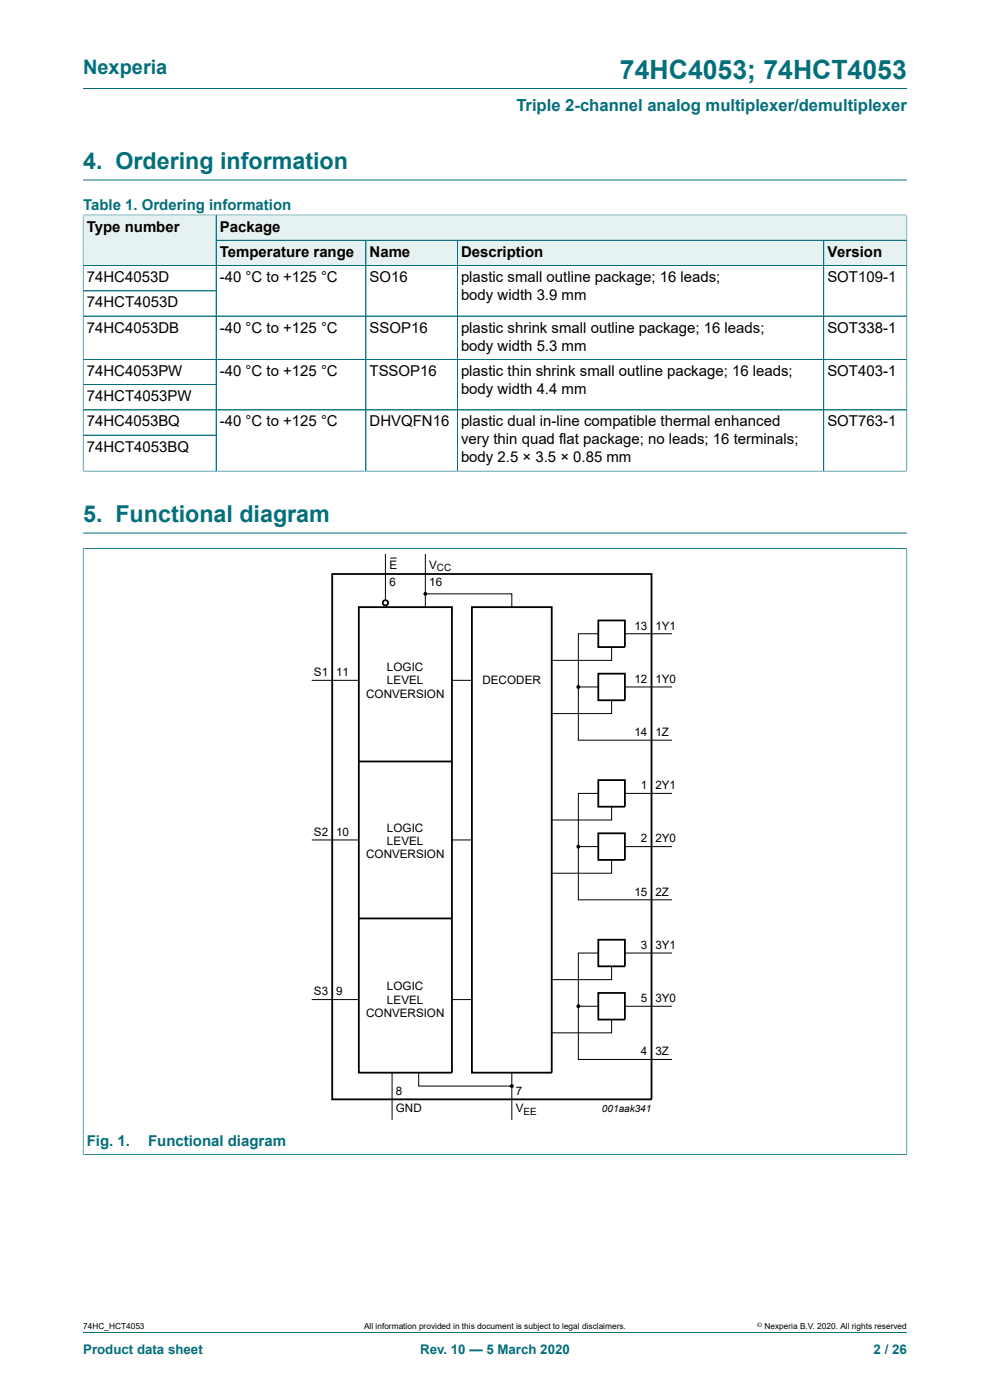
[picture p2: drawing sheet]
<svg xmlns="http://www.w3.org/2000/svg" width="210mm" height="297mm" viewBox="0 0 210 297" stroke-linecap="round" stroke-linejoin="round" font-family="sans-serif">
<defs><g id="words">
<text font-size="5.6" fill="#036f7b" x="131.5" y="16.8">74HC4053; 74HCT4053</text>
<g font-size="4.9" fill="#036f7b">
<text x="17.6" y="35.9">4. Ordering information</text>
<text x="17.6" y="110.7">5. Functional diagram</text>
</g>
<text font-size="4.2" fill="#036f7b" x="17.6" y="15.6">Nexperia</text>
<text font-size="3.5" fill="#036f7b" x="109.5" y="23.7">Triple 2-channel analog multiplexer/demultiplexer</text>
<g font-size="3.2" fill="#036f7b">
<text x="17.6" y="44.5">Table 1. Ordering information</text>
<text x="18.4" y="243">Fig. 1.</text>
<text x="31.4" y="243">Functional diagram</text>
</g>
<g font-size="3.2">
<text x="18.4" y="49.1">Type number</text>
<text x="46.6" y="49.1">Package</text>
<text x="18.4" y="59.8">74HC4053D</text>
<text x="46.6" y="54.5">Temperature range</text>
<text x="46.6" y="59.8">-40 °C to +125 °C</text>
<text x="78.4" y="54.5">Name</text>
<text x="78.4" y="59.8">SO16</text>
<text x="97.8" y="54.5">Description</text>
<text x="97.8" y="59.8">plastic small outline package; 16 leads;</text>
<text x="175.5" y="54.5">Version</text>
<text x="175.5" y="59.8">SOT109-1</text>
<text x="18.4" y="65.2">74HCT4053D</text>
<text x="97.8" y="63.7">body width 3.9 mm</text>
<text x="18.4" y="70.6">74HC4053DB</text>
<text x="46.6" y="70.6">-40 °C to +125 °C</text>
<text x="78.4" y="70.6">SSOP16</text>
<text x="97.8" y="70.6">plastic shrink small outline package; 16 leads;</text>
<text x="175.5" y="70.6">SOT338-1</text>
<text x="97.8" y="74.4">body width 5.3 mm</text>
<text x="18.4" y="79.7">74HC4053PW</text>
<text x="46.6" y="79.7">-40 °C to +125 °C</text>
<text x="78.4" y="79.7">TSSOP16</text>
<text x="97.8" y="79.7">plastic thin shrink small outline package; 16 leads;</text>
<text x="97.8" y="83.5">body width 4.4 mm</text>
<text x="175.5" y="79.7">SOT403-1</text>
<text x="18.4" y="85.1">74HCT4053PW</text>
<text x="18.4" y="90.5">74HC4053BQ</text>
<text x="18.4" y="95.8">74HCT4053BQ</text>
<text x="46.6" y="90.5">-40 °C to +125 °C</text>
<text x="78.4" y="90.5">DHVQFN16</text>
<text x="97.8" y="90.5">plastic dual in-line compatible thermal enhanced</text>
<text x="97.8" y="94.3">very thin quad flat package; no leads; 16 terminals;</text>
<text x="175.5" y="90.5">SOT763-1</text>
<text x="97.8" y="98.1">body 2.5 × 3.5 × 0.85 mm</text>
</g>
<g font-size="2.8" fill="#036f7b">
<text x="17.6" y="287.2">Product data sheet</text>
<text x="89.1" y="287.2">Rev. 10 — 5 March 2020</text>
<text x="185.3" y="287.2">2 / 26</text>
</g>
<g font-size="2.5">
<text x="82.6" y="124.3">6</text>
<text x="82.6" y="120.6">E</text>
<text x="91" y="124.3">16</text>
<text x="91" y="120.6">V</text>
<text x="134.6" y="133.6">13</text>
<text x="139" y="133.6">1Y1</text>
<text x="66.6" y="143.4">S1</text>
<text x="71.3" y="143.4">11</text>
<text x="82.1" y="142.3">LOGIC</text>
<text x="77.6" y="148">CONVERSION</text>
<text x="82.1" y="145.1">LEVEL</text>
<text x="102.3" y="145.1">DECODER</text>
<text x="134.6" y="144.9">12</text>
<text x="139" y="144.9">1Y0</text>
<text x="134.6" y="156.1">14</text>
<text x="139" y="156.1">1Z</text>
<text x="135.9" y="167.4">1</text>
<text x="139" y="167.4">2Y1</text>
<text x="66.6" y="177.3">S2</text>
<text x="71.3" y="177.3">10</text>
<text x="82.1" y="176.4">LOGIC</text>
<text x="82.1" y="179.3">LEVEL</text>
<text x="135.9" y="178.7">2</text>
<text x="139" y="178.7">2Y0</text>
<text x="77.6" y="182.1">CONVERSION</text>
<text x="134.6" y="190">15</text>
<text x="139" y="190">2Z</text>
<text x="135.9" y="201.3">3</text>
<text x="139" y="201.3">3Y1</text>
<text x="66.6" y="211.2">S3</text>
<text x="71.3" y="211.2">9</text>
<text x="77.6" y="215.7">CONVERSION</text>
<text x="82.1" y="210">LOGIC</text>
<text x="82.1" y="212.9">LEVEL</text>
<text x="135.9" y="212.6">5</text>
<text x="139" y="212.6">3Y0</text>
<text x="135.9" y="223.9">4</text>
<text x="139" y="223.9">3Z</text>
<text x="84" y="232.3">8</text>
<text x="109.4" y="232.3">7</text>
<text x="84" y="236">GND</text>
<text x="109.4" y="236">V</text>
</g>
<g font-size="2.1">
<text x="92.7" y="121.1">CC</text>
<text x="111" y="236.5">EE</text>
<text x="127.7" y="236">001aak341</text>
</g>
<g font-size="1.8">
<text x="17.6" y="282">74HC_HCT4053</text>
<text x="77.2" y="282">All information provided in this document is subject to legal disclaimers.</text>
<text x="162.2" y="282">Nexperia B.V. 2020. All rights reserved</text>
</g>
<text font-size="1.4" x="160.6" y="281.6">©</text>
</g></defs>
<path d="M17.6 18.8h174.8M17.6 38.2h174.8M192.4 45.5v5.5h-146.5v-5.4h146.5" fill="none" stroke="#036f7b" stroke-width=".21"/>
<path d="M45.9 45.7h146.4v5.2h-146.4z" fill="#e6f1f2"/>
<path d="M17.6 45.5v10.8h28.3v-10.7h-28.3" fill="none" stroke="#036f7b" stroke-width=".21"/>
<g fill="#e6f1f2">
<path d="M17.7 45.7h28.1v10.6h-28.1z"/>
<path d="M45.9 51h31.6v5.3h-31.6z"/>
</g>
<path d="M45.9 51h31.7v5.3h-31.7z" fill="none" stroke="#036f7b" stroke-width=".21"/>
<path d="M77.7 51h19.2v5.3h-19.2z" fill="#e6f1f2"/>
<path d="M77.6 51h19.4v5.3h-19.4z" fill="none" stroke="#036f7b" stroke-width=".21"/>
<path d="M97.1 51h77.6v5.3h-77.6z" fill="#e6f1f2"/>
<path d="M97 51h77.7v5.3h-77.7z" fill="none" stroke="#036f7b" stroke-width=".21"/>
<path d="M174.8 51h17.5v5.3h-17.5z" fill="#e6f1f2"/>
<g fill="none" stroke="#036f7b" stroke-width=".21">
<path d="M17.6 56.3h174.8M17.6 45.7v54.3M17.7 45.6h174.6M45.9 45.7v54.2M45.9 51h146.5M77.6 51v48.9M97 51v48.9M174.7 51v48.9M192.4 45.7v54.3M17.6 61.7h28.3M17.6 67.1h174.8M17.6 76.2h174.8"/>
<path d="M17.6 99.9h174.8M17.6 87h174.8M17.6 92.3h28.3M45.9 81.6h-28.3M17.6 116.3h174.8M17.6 116.3v128.7M17.6 113.1h174.8M192.4 116.3v128.7M17.6 244.9h174.8M17.6 282.6h174.8"/>
</g>
<g fill="#000">
<circle cx="90.2" cy="126" r=".28"/>
<circle cx="122.7" cy="145.7" r=".28"/>
<circle cx="122.7" cy="179.6" r=".28"/>
<circle cx="122.7" cy="213.5" r=".28"/>
<circle cx="108.6" cy="230.4" r=".28"/>
</g>
<g fill="none" stroke="#000" stroke-width=".25">
<circle cx="90.2" cy="126" r=".28"/>
<circle cx="122.7" cy="145.7" r=".28"/>
<circle cx="122.7" cy="179.6" r=".28"/>
<circle cx="122.7" cy="213.5" r=".28"/>
<circle cx="108.6" cy="230.4" r=".28"/>
</g>
<g fill="none" stroke="#000" stroke-width=".38">
<path d="M70.5 121.8h67.7v111.4h-67.7zM76.1 128.8h19.8v98.8h-19.8zM100.1 128.8h16.9v98.8h-16.9zM126.9 131.6h5.7v5.7h-5.7zM126.9 142.9h5.7v5.7h-5.7zM76.1 161.5h19.8M126.9 165.5h5.7v5.6h-5.7zM126.9 176.8h5.7v5.6h-5.7zM76.1 194.8h19.8M126.9 199.4h5.7v5.6h-5.7zM126.9 210.6h5.7v5.7h-5.7z"/>
<circle cx="81.8" cy="127.9" r=".56"/>
</g>
<g fill="none" stroke="#000" stroke-width=".21">
<path d="M81.8 117.5v9.8M82.9 118.4h1.1M90.2 117.5v11.3M90.2 126h18.4v2.8M126.9 134.4h-4.2v22.6h19.7M129.7 137.3v2.8h-12.7M132.6 134.4h9.8M66.2 144.3h9.9M95.9 144.3h4.2M122.7 145.7h4.2M129.7 148.6v2.8h-12.7M132.6 145.7h9.8"/>
<path d="M66.2 178.2h9.9M95.9 178.2h4.2M122.7 179.6h4.2M126.9 168.3h-4.2v22.6h19.7M129.7 171.1v2.9h-12.7M132.6 168.3h9.8M132.6 179.6h9.8M129.7 182.4v2.8h-12.7M66.2 212.1h9.9M95.9 212.1h4.2M122.7 213.5h4.2M126.9 202.2h-4.2v22.6h19.7"/>
<path d="M129.7 205v2.8h-12.7M129.7 216.3v2.8h-12.7M132.6 202.2h9.8M132.6 213.5h9.8M83.2 227.6v9.9M88.8 227.6v2.8h19.8M108.6 227.6v9.9"/>
</g>
<use href="#words"/>
</svg>
